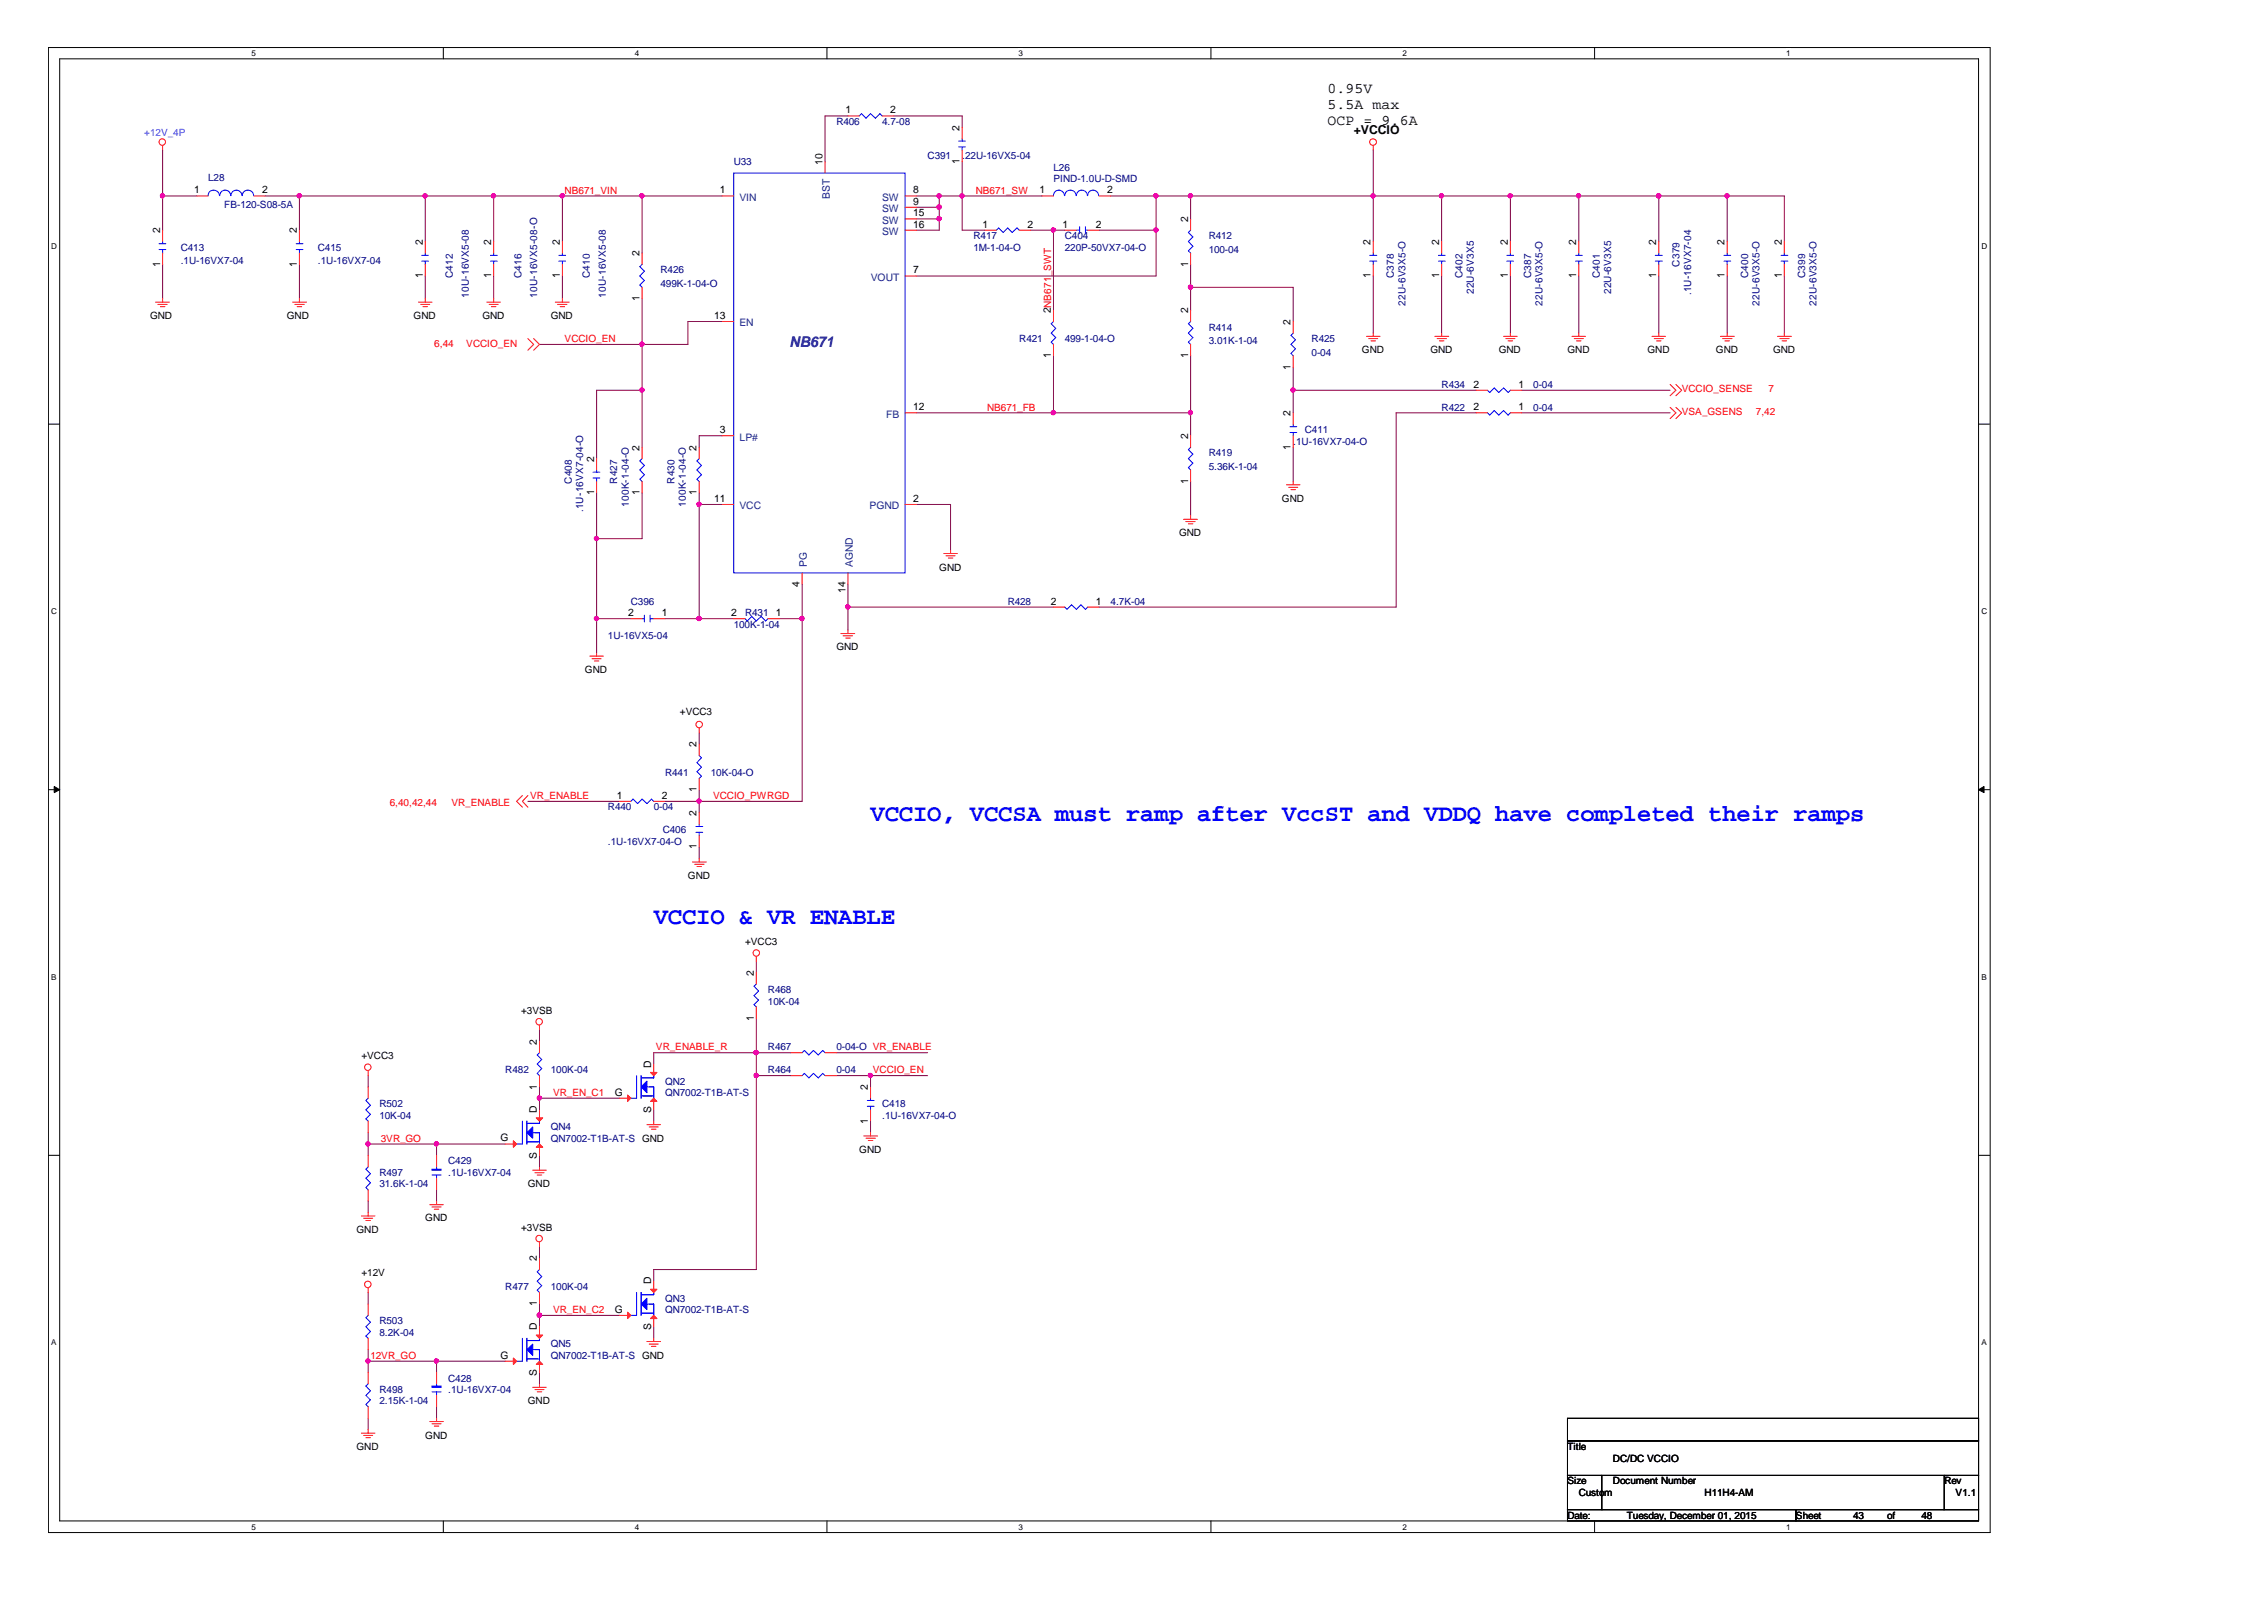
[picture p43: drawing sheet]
<svg xmlns="http://www.w3.org/2000/svg" width="297mm" height="210mm" viewBox="0 0 297 210" stroke-linecap="round" stroke-linejoin="round" font-family="sans-serif">
<defs><g id="words">
<g font-size="3.1" fill="#00f">
<text x="114.2" y="107.8">VCCIO, VCCSA must ramp after VccST and VDDQ have completed their ramps</text>
<text x="85.8" y="121.3">VCCIO &amp; VR ENABLE</text>
</g>
<g font-size="1.9">
<text x="174.2" y="12.2">0.95V</text>
<text x="174.2" y="14.3">5.5A max</text>
<text x="174.2" y="16.4">OCP = 9.6A</text>
</g>
<text font-size="1.9" fill="#000080" x="103.6" y="45.5">NB671</text>
<text font-size="1.6" x="177.6" y="17.6">+VCCIO</text>
<g font-size="1.4">
<text x="110.9" y="14.9">1</text>
<text x="116.8" y="14.9">2</text>
<text x="125.9" y="17.2" transform="rotate(-90 125.9 17.2)">2</text>
<text x="107.9" y="21.6" transform="rotate(-90 107.9 21.6)">10</text>
<text x="125.9" y="21.5" transform="rotate(-90 125.9 21.5)">1</text>
<text x="25.5" y="25.4">1</text>
<text x="34.4" y="25.4">2</text>
<text x="94.4" y="25.4">1</text>
<text x="119.8" y="25.4">8</text>
<text x="119.8" y="26.9">9</text>
<text x="119.8" y="28.4">15</text>
<text x="119.8" y="29.9">16</text>
<text x="128.9" y="29.9">1</text>
<text x="134.8" y="29.9">2</text>
<text x="136.4" y="25.4">1</text>
<text x="139.4" y="29.9">1</text>
<text x="143.8" y="29.9">2</text>
<text x="145.2" y="25.4">2</text>
<text x="155.9" y="29.1" transform="rotate(-90 155.9 29.1)">2</text>
<text x="21" y="35" transform="rotate(-90 21 35)">1</text>
<text x="21" y="30.6" transform="rotate(-90 21 30.6)">2</text>
<text x="38.9" y="35" transform="rotate(-90 38.9 35)">1</text>
<text x="38.9" y="30.6" transform="rotate(-90 38.9 30.6)">2</text>
<text x="55.5" y="32.1" transform="rotate(-90 55.5 32.1)">2</text>
<text x="64.4" y="32.1" transform="rotate(-90 64.4 32.1)">2</text>
<text x="73.4" y="32.1" transform="rotate(-90 73.4 32.1)">2</text>
<text x="83.9" y="33.6" transform="rotate(-90 83.9 33.6)">2</text>
<text x="119.8" y="35.9">7</text>
<text x="155.9" y="35" transform="rotate(-90 155.9 35)">1</text>
<text x="179.8" y="32.1" transform="rotate(-90 179.8 32.1)">2</text>
<text x="188.8" y="32.1" transform="rotate(-90 188.8 32.1)">2</text>
<text x="197.8" y="32.1" transform="rotate(-90 197.8 32.1)">2</text>
<text x="206.8" y="32.1" transform="rotate(-90 206.8 32.1)">2</text>
<text x="217.3" y="32.1" transform="rotate(-90 217.3 32.1)">2</text>
<text x="226.3" y="32.1" transform="rotate(-90 226.3 32.1)">2</text>
<text x="233.8" y="32.1" transform="rotate(-90 233.8 32.1)">2</text>
<text x="55.5" y="36.5" transform="rotate(-90 55.5 36.5)">1</text>
<text x="64.4" y="36.5" transform="rotate(-90 64.4 36.5)">1</text>
<text x="73.4" y="36.5" transform="rotate(-90 73.4 36.5)">1</text>
<text x="83.9" y="39.5" transform="rotate(-90 83.9 39.5)">1</text>
<text x="93.7" y="41.8">13</text>
<text x="137.9" y="41.1" transform="rotate(-90 137.9 41.1)">2NB671_SWT</text>
<text x="155.9" y="41.1" transform="rotate(-90 155.9 41.1)">2</text>
<text x="179.8" y="36.5" transform="rotate(-90 179.8 36.5)">1</text>
<text x="188.8" y="36.5" transform="rotate(-90 188.8 36.5)">1</text>
<text x="197.8" y="36.5" transform="rotate(-90 197.8 36.5)">1</text>
<text x="206.8" y="36.5" transform="rotate(-90 206.8 36.5)">1</text>
<text x="217.3" y="36.5" transform="rotate(-90 217.3 36.5)">1</text>
<text x="226.3" y="36.5" transform="rotate(-90 226.3 36.5)">1</text>
<text x="233.8" y="36.5" transform="rotate(-90 233.8 36.5)">1</text>
<text x="137.9" y="47" transform="rotate(-90 137.9 47)">1</text>
<text x="155.9" y="47" transform="rotate(-90 155.9 47)">1</text>
<text x="169.3" y="42.6" transform="rotate(-90 169.3 42.6)">2</text>
<text x="119.8" y="53.8">12</text>
<text x="169.3" y="48.5" transform="rotate(-90 169.3 48.5)">1</text>
<text x="193.3" y="50.9">2</text>
<text x="193.3" y="53.8">2</text>
<text x="199.2" y="50.9">1</text>
<text x="199.2" y="53.8">1</text>
<text x="83.9" y="59.1" transform="rotate(-90 83.9 59.1)">2</text>
<text x="91.4" y="59.1" transform="rotate(-90 91.4 59.1)">2</text>
<text x="94.4" y="56.8">3</text>
<text x="155.9" y="57.6" transform="rotate(-90 155.9 57.6)">2</text>
<text x="169.3" y="59" transform="rotate(-90 169.3 59)">1</text>
<text x="169.3" y="54.6" transform="rotate(-90 169.3 54.6)">2</text>
<text x="77.9" y="65" transform="rotate(-90 77.9 65)">1</text>
<text x="77.9" y="60.6" transform="rotate(-90 77.9 60.6)">2</text>
<text x="83.9" y="65" transform="rotate(-90 83.9 65)">1</text>
<text x="91.4" y="65" transform="rotate(-90 91.4 65)">1</text>
<text x="93.7" y="65.8">11</text>
<text x="119.8" y="65.8">2</text>
<text x="155.9" y="63.5" transform="rotate(-90 155.9 63.5)">1</text>
<text x="104.9" y="77" transform="rotate(-90 104.9 77)">4</text>
<text x="110.9" y="77.7" transform="rotate(-90 110.9 77.7)">14</text>
<text x="82.4" y="80.8">2</text>
<text x="86.8" y="80.8">1</text>
<text x="95.9" y="80.8">2</text>
<text x="101.8" y="80.8">1</text>
<text x="137.9" y="79.3">2</text>
<text x="143.8" y="79.3">1</text>
<text x="91.4" y="98.1" transform="rotate(-90 91.4 98.1)">2</text>
<text x="80.9" y="104.8">1</text>
<text x="86.8" y="104.8">2</text>
<text x="91.4" y="107.1" transform="rotate(-90 91.4 107.1)">2</text>
<text x="91.4" y="103.9" transform="rotate(-90 91.4 103.9)">1</text>
<text x="91.4" y="111.4" transform="rotate(-90 91.4 111.4)">1</text>
<text x="98.9" y="128" transform="rotate(-90 98.9 128)">2</text>
<text x="70.4" y="137" transform="rotate(-90 70.4 137)">2</text>
<text x="98.9" y="133.9" transform="rotate(-90 98.9 133.9)">1</text>
<text x="70.4" y="142.9" transform="rotate(-90 70.4 142.9)">1</text>
<text x="80.6" y="143.7">G</text>
<text x="85.4" y="140.1" transform="rotate(-90 85.4 140.1)">D</text>
<text x="113.9" y="143" transform="rotate(-90 113.9 143)">2</text>
<text x="65.7" y="149.7">G</text>
<text x="70.4" y="146" transform="rotate(-90 70.4 146)">D</text>
<text x="85.4" y="146" transform="rotate(-90 85.4 146)">S</text>
<text x="113.9" y="147.4" transform="rotate(-90 113.9 147.4)">1</text>
<text x="70.4" y="152" transform="rotate(-90 70.4 152)">S</text>
<text x="70.4" y="165.5" transform="rotate(-90 70.4 165.5)">2</text>
<text x="70.4" y="171.4" transform="rotate(-90 70.4 171.4)">1</text>
<text x="80.6" y="172.2">G</text>
<text x="85.4" y="168.5" transform="rotate(-90 85.4 168.5)">D</text>
<text x="65.7" y="178.2">G</text>
<text x="70.4" y="174.5" transform="rotate(-90 70.4 174.5)">D</text>
<text x="85.4" y="174.5" transform="rotate(-90 85.4 174.5)">S</text>
<text x="70.4" y="180.5" transform="rotate(-90 70.4 180.5)">S</text>
</g>
<g font-size="1.4" fill="#004080">
<text x="97" y="26.3">VIN</text>
<text x="108.9" y="26" transform="rotate(-90 108.9 26)">BST</text>
<text x="115.7" y="26.3">SW</text>
<text x="115.7" y="27.8">SW</text>
<text x="115.7" y="29.4">SW</text>
<text x="115.7" y="30.8">SW</text>
<text x="114.3" y="36.8">VOUT</text>
<text x="97" y="42.8">EN</text>
<text x="97" y="57.8">LP#</text>
<text x="116.2" y="54.8">FB</text>
<text x="97" y="66.8">VCC</text>
<text x="114.1" y="66.8">PGND</text>
<text x="105.9" y="74.4" transform="rotate(-90 105.9 74.4)">PG</text>
<text x="111.9" y="74.4" transform="rotate(-90 111.9 74.4)">AGND</text>
</g>
<text font-size="1.3" fill="#8000ff" x="18.9" y="17.9">+12V_4P</text>
<g font-size="1.3" fill="#000080">
<text x="109.7" y="16.4">R406</text>
<text x="115.7" y="16.4">4.7-08</text>
<text x="27.3" y="23.7">L28</text>
<text x="96.3" y="21.6">U33</text>
<text x="121.7" y="20.9">C391</text>
<text x="126.2" y="20.9">.22U-16VX5-04</text>
<text x="138.2" y="22.4">L26</text>
<text x="138.2" y="23.9">PIND-1.0U-D-SMD</text>
<text x="29.4" y="27.3">FB-120-S08-5A</text>
<text x="23.7" y="32.9">C413</text>
<text x="23.7" y="34.7">.1U-16VX7-04</text>
<text x="41.7" y="32.9">C415</text>
<text x="41.7" y="34.7">.1U-16VX7-04</text>
<text x="86.7" y="35.9">R426</text>
<text x="127.7" y="31.4">R417</text>
<text x="127.7" y="32.9">1M-1-04-O</text>
<text x="139.7" y="31.4">C404</text>
<text x="139.7" y="32.9">220P-50VX7-04-O</text>
<text x="158.6" y="31.4">R412</text>
<text x="158.6" y="33.2">100-04</text>
<text x="220.3" y="35" transform="rotate(-90 220.3 35)">C379</text>
<text x="59.4" y="36.5" transform="rotate(-90 59.4 36.5)">C412</text>
<text x="61.5" y="39" transform="rotate(-90 61.5 39)">10U-16VX5-08</text>
<text x="68.4" y="36.5" transform="rotate(-90 68.4 36.5)">C416</text>
<text x="70.5" y="39" transform="rotate(-90 70.5 39)">10U-16VX5-08-O</text>
<text x="77.4" y="36.5" transform="rotate(-90 77.4 36.5)">C410</text>
<text x="79.5" y="39" transform="rotate(-90 79.5 39)">10U-16VX5-08</text>
<text x="86.7" y="37.7">499K-1-04-O</text>
<text x="182.9" y="36.5" transform="rotate(-90 182.9 36.5)">C378</text>
<text x="184.4" y="40.1" transform="rotate(-90 184.4 40.1)">22U-6V3X5-O</text>
<text x="191.9" y="36.5" transform="rotate(-90 191.9 36.5)">C402</text>
<text x="193.4" y="38.6" transform="rotate(-90 193.4 38.6)">22U-6V3X5</text>
<text x="200.9" y="36.5" transform="rotate(-90 200.9 36.5)">C387</text>
<text x="202.4" y="40.1" transform="rotate(-90 202.4 40.1)">22U-6V3X5-O</text>
<text x="209.9" y="36.5" transform="rotate(-90 209.9 36.5)">C401</text>
<text x="211.4" y="38.6" transform="rotate(-90 211.4 38.6)">22U-6V3X5</text>
<text x="221.9" y="38.7" transform="rotate(-90 221.9 38.7)">.1U-16VX7-04</text>
<text x="229.4" y="36.5" transform="rotate(-90 229.4 36.5)">C400</text>
<text x="230.8" y="40.1" transform="rotate(-90 230.8 40.1)">22U-6V3X5-O</text>
<text x="236.9" y="36.5" transform="rotate(-90 236.9 36.5)">C399</text>
<text x="238.3" y="40.1" transform="rotate(-90 238.3 40.1)">22U-6V3X5-O</text>
<text x="133.7" y="44.9">R421</text>
<text x="139.7" y="44.9">499-1-04-O</text>
<text x="158.6" y="43.4">R414</text>
<text x="158.6" y="45.2">3.01K-1-04</text>
<text x="172.1" y="44.9">R425</text>
<text x="172.1" y="46.7">0-04</text>
<text x="189.1" y="50.9">R434</text>
<text x="189.1" y="53.9">R422</text>
<text x="201.2" y="50.9">0-04</text>
<text x="201.2" y="53.9">0-04</text>
<text x="158.6" y="59.9">R419</text>
<text x="169.7" y="58.3">.1U-16VX7-04-O</text>
<text x="171.2" y="56.9">C411</text>
<text x="75" y="63.5" transform="rotate(-90 75 63.5)">C408</text>
<text x="81" y="63.5" transform="rotate(-90 81 63.5)">R427</text>
<text x="88.5" y="63.5" transform="rotate(-90 88.5 63.5)">R430</text>
<text x="158.6" y="61.7">5.36K-1-04</text>
<text x="76.5" y="67.2" transform="rotate(-90 76.5 67.2)">.1U-16VX7-04-O</text>
<text x="82.5" y="66.5" transform="rotate(-90 82.5 66.5)">100K-1-04-O</text>
<text x="90" y="66.5" transform="rotate(-90 90 66.5)">100K-1-04-O</text>
<text x="79.8" y="83.8">1U-16VX5-04</text>
<text x="82.8" y="79.3">C396</text>
<text x="96.3" y="82.4">100K-1-04</text>
<text x="97.7" y="80.8">R431</text>
<text x="132.2" y="79.3">R428</text>
<text x="145.7" y="79.3">4.7K-04</text>
<text x="87.2" y="101.8">R441</text>
<text x="93.3" y="101.8">10K-04-O</text>
<text x="79.8" y="106.3">R440</text>
<text x="85.8" y="106.3">0-04</text>
<text x="79.8" y="110.8">.1U-16VX7-04-O</text>
<text x="87" y="109.3">C406</text>
<text x="100.8" y="130.3">R468</text>
<text x="100.8" y="131.8">10K-04</text>
<text x="100.8" y="137.8">R467</text>
<text x="109.7" y="137.8">0-04-O VR_ENABLE</text>
<text x="66.3" y="140.8">R482</text>
<text x="72.3" y="140.8">100K-04</text>
<text x="87.2" y="142.3">QN2</text>
<text x="87.2" y="143.8">QN7002-T1B-AT-S</text>
<text x="100.8" y="140.8">R464</text>
<text x="109.7" y="140.8">0-04</text>
<text x="49.8" y="145.3">R502</text>
<text x="49.8" y="146.8">10K-04</text>
<text x="72.3" y="148.3">QN4</text>
<text x="72.3" y="149.8">QN7002-T1B-AT-S</text>
<text x="115.7" y="145.3">C418</text>
<text x="115.7" y="146.8">.1U-16VX7-04-O</text>
<text x="49.8" y="154.3">R497</text>
<text x="49.8" y="155.8">31.6K-1-04</text>
<text x="58.8" y="154.3">.1U-16VX7-04</text>
<text x="58.8" y="152.8">C429</text>
<text x="49.8" y="173.8">R503</text>
<text x="66.3" y="169.3">R477</text>
<text x="72.3" y="169.3">100K-04</text>
<text x="87.2" y="170.7">QN3</text>
<text x="87.2" y="172.3">QN7002-T1B-AT-S</text>
<text x="49.8" y="175.2">8.2K-04</text>
<text x="72.3" y="176.8">QN5</text>
<text x="72.3" y="178.2">QN7002-T1B-AT-S</text>
<text x="49.8" y="182.7">R498</text>
<text x="49.8" y="184.2">2.15K-1-04</text>
<text x="58.8" y="182.7">.1U-16VX7-04</text>
<text x="58.8" y="181.2">C428</text>
</g>
<g font-size="1.3" fill="#f00">
<text x="74.1" y="25.4">NB671_VIN</text>
<text x="128" y="25.4">NB671_SW</text>
<text x="57" y="45.5">6,44</text>
<text x="61.2" y="45.5">VCCIO_EN</text>
<text x="74.1" y="44.9">VCCIO_EN</text>
<text x="129.5" y="53.9">NB671_FB</text>
<text x="220.6" y="51.4">VCCIO_SENSE</text>
<text x="232" y="51.4">7</text>
<text x="220.6" y="54.5">VSA_GSENS</text>
<text x="230.4" y="54.5">7,42</text>
<text x="51.1" y="105.7">6,40,42,44</text>
<text x="59.2" y="105.7">VR_ENABLE</text>
<text x="69.6" y="104.8">VR_ENABLE</text>
<text x="93.6" y="104.8">VCCIO_PWRGD</text>
<text x="86.1" y="137.8">VR_ENABLE_R</text>
<text x="72.6" y="143.8">VR_EN_C1</text>
<text x="114.5" y="140.8">VCCIO_EN</text>
<text x="50" y="149.8">3VR_GO</text>
<text x="72.6" y="172.3">VR_EN_C2</text>
<text x="48.6" y="178.3">12VR_GO</text>
</g>
<g font-size="1.3">
<text x="19.7" y="41.9">GND</text>
<text x="37.6" y="41.9">GND</text>
<text x="54.3" y="41.9">GND</text>
<text x="63.3" y="41.9">GND</text>
<text x="72.3" y="41.9">GND</text>
<text x="178.7" y="46.4">GND</text>
<text x="187.7" y="46.4">GND</text>
<text x="196.6" y="46.4">GND</text>
<text x="205.7" y="46.4">GND</text>
<text x="216.2" y="46.4">GND</text>
<text x="225.1" y="46.4">GND</text>
<text x="232.6" y="46.4">GND</text>
<text x="168.2" y="65.8">GND</text>
<text x="154.7" y="70.3">GND</text>
<text x="123.2" y="74.9">GND</text>
<text x="76.8" y="88.3">GND</text>
<text x="109.7" y="85.3">GND</text>
<text x="89.2" y="93.7">+VCC3</text>
<text x="90.3" y="115.3">GND</text>
<text x="97.7" y="124">+VCC3</text>
<text x="68.4" y="133">+3VSB</text>
<text x="47.4" y="139">+VCC3</text>
<text x="84.2" y="149.8">GND</text>
<text x="69.3" y="155.8">GND</text>
<text x="112.7" y="151.3">GND</text>
<text x="46.8" y="161.8">GND</text>
<text x="55.8" y="160.2">GND</text>
<text x="68.4" y="161.5">+3VSB</text>
<text x="47.4" y="167.4">+12V</text>
<text x="84.2" y="178.2">GND</text>
<text x="69.3" y="184.2">GND</text>
<text x="46.8" y="190.2">GND</text>
<text x="55.8" y="188.7">GND</text>
<text x="205.7" y="190.2">Title</text>
<text x="211.6" y="191.7">DC/DC VCCIO</text>
<text x="205.7" y="194.7">Size</text>
<text x="207.1" y="196.2">Custom</text>
<text x="211.6" y="194.7">Document Number</text>
<text x="223.6" y="196.2">H11H4-AM</text>
<text x="255.1" y="194.7">Rev</text>
<text x="256.6" y="196.2">V1.1</text>
<text x="205.7" y="199.2">Date:</text>
<text x="213.4" y="199.2">Tuesday, December 01, 2015</text>
<text x="235.6" y="199.2">Sheet</text>
<text x="243.1" y="199.2">43</text>
<text x="247.6" y="199.2">of</text>
<text x="252.1" y="199.2">48</text>
</g>
<g font-size="1.1">
<text x="33" y="7.4">5</text>
<text x="83.3" y="7.4">4</text>
<text x="133.6" y="7.4">3</text>
<text x="184" y="7.4">2</text>
<text x="234.4" y="7.4">1</text>
<text x="6.7" y="32.7">D</text>
<text x="260" y="32.7">D</text>
<text x="6.7" y="80.6">C</text>
<text x="260" y="80.6">C</text>
<text x="6.7" y="128.5">B</text>
<text x="260" y="128.5">B</text>
<text x="6.7" y="176.5">A</text>
<text x="260" y="176.5">A</text>
<text x="33" y="200.7">5</text>
<text x="83.3" y="200.7">4</text>
<text x="133.6" y="200.7">3</text>
<text x="184" y="200.7">2</text>
<text x="234.4" y="200.7">1</text>
</g>
</g></defs>
<path d="M6.3 6.2h254.8v194.9h-254.8zM7.8 7.7h251.8v191.8h-251.8z" fill="none" stroke="#000" stroke-width=".13"/>
<g fill="#fff">
<path d="M33 6.4h.6v1.2h-.6z"/>
<path d="M33 199.7h.6v1.2h-.6z"/>
</g>
<path d="M58.2 6.2v1.5M58.2 199.5v1.5" fill="none" stroke="#000" stroke-width=".13"/>
<g fill="#fff">
<path d="M83.3 6.4h.6v1.2h-.6z"/>
<path d="M83.3 199.7h.6v1.2h-.6z"/>
</g>
<path d="M108.5 6.2v1.5M108.5 199.5v1.5" fill="none" stroke="#000" stroke-width=".13"/>
<g fill="#fff">
<path d="M133.6 6.4h.6v1.2h-.6z"/>
<path d="M133.6 199.7h.6v1.2h-.6z"/>
</g>
<path d="M158.9 6.2v1.5M158.9 199.5v1.5" fill="none" stroke="#000" stroke-width=".13"/>
<g fill="#fff">
<path d="M184 6.4h.6v1.2h-.6z"/>
<path d="M184 199.7h.6v1.2h-.6z"/>
</g>
<path d="M209.2 6.2v1.5M209.2 199.5v1.5" fill="none" stroke="#000" stroke-width=".13"/>
<g fill="#fff">
<path d="M234.4 6.4h.5v1.2h-.5z"/>
<path d="M234.4 199.7h.5v1.2h-.5z"/>
<path d="M6.7 31.7h.8v1.2h-.8z"/>
<path d="M260 31.7h.7v1.2h-.7z"/>
<path d="M6.7 79.6h.8v1.2h-.8z"/>
<path d="M260 79.6h.7v1.2h-.7z"/>
</g>
<path d="M6.3 55.6h1.5M259.6 55.6h1.5" fill="none" stroke="#000" stroke-width=".13"/>
<g fill="#fff">
<path d="M6.7 127.6h.8v1.1h-.8z"/>
<path d="M260 127.6h.7v1.1h-.7z"/>
</g>
<path d="M6.3 103.6h1.5M259.6 103.6h1.5" fill="none" stroke="#000" stroke-width=".13"/>
<g fill="#000" stroke="#000" stroke-width=".13">
<path d="M7.1 103.2l.7 .4-.7 .4z" fill-rule="evenodd"/>
<path d="M259.6 103.6l.7-.4v.8z" fill-rule="evenodd"/>
</g>
<g fill="#fff">
<path d="M6.7 175.5h.8v1.2h-.8z"/>
<path d="M260 175.5h.7v1.2h-.7z"/>
</g>
<path d="M6.3 151.6h1.5M259.6 151.6h1.5M205.7 186.1h53.9v2.9h-53.9zM205.7 189h53.9v4.6h-53.9zM205.7 193.6h4.4v4.4h-4.4zM205.7 198h29.9v1.5h-29.9zM210.1 193.6h45v4.4h-45zM235.6 198h24v1.5h-24zM255.1 193.6h4.5v4.4h-4.5z" fill="none" stroke="#000" stroke-width=".13"/>
<g fill="none" stroke="#800040" stroke-width=".13">
<path d="M21.3 19.7v10.5M111.3 15.2h-3.1v6M117.2 15.2h9v1.5M180.2 19.7v12M21.3 25.7h4.5M21.3 34.7v4.5M34.8 25.7h59.9M39.3 25.7v4.5M39.3 34.7v4.5M55.8 25.7v6M55.8 36.2v3M64.8 25.7v6"/>
<path d="M64.8 36.2v3M73.8 25.7v6M73.8 36.2v3M84.2 25.7v7.5M84.2 39.2v19.5M120.2 25.7h16.5M120.2 28.7h3M120.2 27.2h3M123.2 25.7v4.5h-3M126.2 21.2v9h3M135.2 30.2h4.5M138.2 30.2v10.5"/>
<path d="M144.2 30.2h7.5M145.7 25.7h88.4v6M151.7 25.7v10.5h-31.5M156.2 25.7v3M156.2 34.7v6M156.2 37.7h13.5v4.5M180.2 36.2v7.5M189.1 25.7v6M189.1 36.2v7.5M198.2 25.7v6M198.2 36.2v7.5M207.1 25.7v6"/>
<path d="M207.1 36.2v7.5M217.6 25.7v6M217.6 36.2v7.5M226.6 25.7v6M226.6 36.2v7.5M234.1 36.2v7.5M84.2 51.2h-5.9v9M94.7 42.2h-4.4v3h-19.5M94.7 57.2h-3v1.5M120.2 54.2h36M138.2 46.7v7.5M156.2 46.7v10.5"/>
<path d="M169.7 51.2h24M169.7 48.2v6M169.7 58.7v4.5M193.7 54.2h-10.5v25.4h-39M199.6 54.2h19.5M199.6 51.2h19.5M78.3 64.7v21M84.2 64.7v6h-5.9M91.7 66.2h3M91.7 64.7v16.5M105.2 76.6v28.5h-18M111.3 76.6v6"/>
<path d="M111.3 79.6h26.9M120.2 66.2h4.5v6M156.2 63.2v4.5M78.3 81.2h4.5M87.2 81.2h9.1M91.7 96.2v1.4M102.2 81.2h3M69.3 105.1h12M91.7 103.6v3M91.7 111.1v1.5M70.8 135.1v1.5M99.2 133.6v33h-13.4v1.5"/>
<path d="M99.2 126.1v1.5M103.8 138.1h-18v1.5M109.7 138.1h12M48.3 141.1v1.5M48.3 148.6v3M48.3 157.6v1.5M48.3 150.1h18M57.3 150.1v1.5M57.3 156.1v1.5M70.8 142.6v3M70.8 151.6v1.5M70.8 144.1h10.5"/>
<path d="M85.8 145.6v1.5M99.2 141.1h4.6M109.7 141.1h12M114.2 141.1v1.5M114.2 147.1v1.5M48.3 169.6v1.5M48.3 177.1v3M48.3 178.6h18M57.3 178.6v1.5M70.8 172.6h10.5M70.8 163.6v1.5M70.8 171.1v2.9"/>
<path d="M85.8 174v1.6M48.3 186.1v1.5M57.3 184.5v1.6M70.8 180.1v1.4"/>
</g>
<g fill="#f0f" stroke="#f0f" stroke-width=".13">
<circle cx="70.8" cy="172.5" r=".29"/>
<circle cx="70.8" cy="144" r=".29"/>
<circle cx="57.2" cy="150.1" r=".29"/>
<circle cx="57.2" cy="178.5" r=".29"/>
<circle cx="48.3" cy="178.5" r=".29"/>
<circle cx="48.3" cy="150.1" r=".29"/>
<circle cx="99.2" cy="138.1" r=".29"/>
<circle cx="99.2" cy="141.1" r=".29"/>
<circle cx="39.3" cy="25.7" r=".29"/>
<circle cx="126.2" cy="25.7" r=".29"/>
<circle cx="156.2" cy="54.1" r=".29"/>
<circle cx="151.6" cy="30.2" r=".29"/>
<circle cx="207.1" cy="25.7" r=".29"/>
<circle cx="151.6" cy="25.7" r=".29"/>
<circle cx="138.2" cy="30.2" r=".29"/>
<circle cx="138.2" cy="54.1" r=".29"/>
<circle cx="217.6" cy="25.7" r=".29"/>
<circle cx="55.8" cy="25.7" r=".29"/>
<circle cx="21.3" cy="25.7" r=".29"/>
<circle cx="73.8" cy="25.7" r=".29"/>
<circle cx="64.7" cy="25.7" r=".29"/>
<circle cx="84.2" cy="25.7" r=".29"/>
<circle cx="84.2" cy="51.2" r=".29"/>
<circle cx="84.2" cy="45.2" r=".29"/>
<circle cx="78.2" cy="81.1" r=".29"/>
<circle cx="105.2" cy="81.1" r=".29"/>
<circle cx="91.7" cy="81.1" r=".29"/>
<circle cx="91.7" cy="66.2" r=".29"/>
<circle cx="123.2" cy="27.2" r=".29"/>
<circle cx="123.2" cy="25.7" r=".29"/>
<circle cx="123.2" cy="28.7" r=".29"/>
<circle cx="226.6" cy="25.7" r=".29"/>
<circle cx="78.2" cy="70.6" r=".29"/>
<circle cx="156.2" cy="25.7" r=".29"/>
<circle cx="198.1" cy="25.7" r=".29"/>
<circle cx="189.1" cy="25.7" r=".29"/>
<circle cx="180.1" cy="25.7" r=".29"/>
<circle cx="91.7" cy="105.1" r=".29"/>
<circle cx="156.2" cy="37.7" r=".29"/>
<circle cx="169.6" cy="51.2" r=".29"/>
<circle cx="111.2" cy="79.6" r=".29"/>
<circle cx="114.2" cy="141.1" r=".29"/>
</g>
<g fill="none" stroke="#f00" stroke-width=".13">
<path d="M21.3 19.1v.6M111.3 15.2h1.4M115.7 15.2h1.5M126.2 16.7v1.5M126.2 19.7v1.5M180.2 19.1v.6M20.4 39.6h1.8M20.7 39.9h1.2M21.3 30.2v1.5M21.3 33.2v1.5M21.3 39.2v.4M25.8 25.7h1.5"/>
<path d="M33.3 25.7h1.5M38.4 39.6h1.8M38.7 39.9h1.2M39.3 30.2v1.5M39.3 33.2v1.5M39.3 39.2v.4M54.9 39.6h1.8M55.2 39.9h1.2M55.8 31.7v1.5M55.8 34.7v1.5M55.8 39.2v.4M63.9 39.6h1.8"/>
<path d="M64.2 39.9h1.2M64.8 31.7v1.5M64.8 34.7v1.5M64.8 39.2v.4M72.9 39.6h1.8M73.2 39.9h1.2M73.8 31.7v1.5M73.8 34.7v1.5M73.8 39.2v.4M84.2 33.2v1.5M84.2 37.7v1.5M94.7 25.7h1.6"/>
<path d="M108.2 21.2v1.5M118.7 25.7h1.5M118.7 30.2h1.5M118.7 36.2h1.5M118.7 27.2h1.5M118.7 28.7h1.5M129.2 30.2h1.5M133.7 30.2h1.5M136.7 25.7h1.5M139.7 30.2h1.5M142.7 30.2h1.5M144.2 25.7h1.5"/>
<path d="M156.2 28.7v1.5M156.2 33.2v1.5M180.2 31.7v1.5M180.2 34.7v1.5M189.1 31.7v1.5M189.1 34.7v1.5M198.2 31.7v1.5M198.2 34.7v1.5M207.1 31.7v1.5M207.1 34.7v1.5M217.6 31.7v1.5M217.6 34.7v1.5"/>
<path d="M226.6 31.7v1.5M226.6 34.7v1.5M234.1 31.7v1.5M234.1 34.7v1.5M21 40.2h.6M39 40.2h.6M55.5 40.2h.6M64.5 40.2h.6M69.3 44.4l.7 .8-.7 .7M70 44.4l.8 .8-.8 .7M73.5 40.2h.6M84.2 58.7v1.5"/>
<path d="M91.7 58.7v1.5M94.7 42.2h1.6M94.7 57.2h1.6M118.7 54.2h1.5M138.2 40.7v1.5M138.2 45.2v1.5M156.2 40.7v1.5M156.2 45.2v1.5M156.2 57.2v1.5M169.7 42.2v1.5M169.7 46.7v1.5M169.7 54.2v1.5"/>
<path d="M169.7 57.2v1.5M179.3 44.1h1.8M179.6 44.4h1.2M179.9 44.7h.6M180.2 43.7v.4M188.3 44.1h1.8M188.6 44.4h1.2M188.8 44.7h.6M189.1 43.7v.4M193.7 51.2h1.5M193.7 54.2h1.5M197.3 44.1h1.8"/>
<path d="M197.6 44.4h1.2M197.9 44.7h.6M198.2 43.7v.4M198.2 51.2h1.4M198.2 54.2h1.4M206.2 44.1h1.8M206.5 44.4h1.2M206.8 44.7h.6M207.1 43.7v.4M216.7 44.1h1.8M217 44.4h1.2M217.3 44.7h.6"/>
<path d="M217.6 43.7v.4M219.1 50.4l.8 .8-.8 .7M219.1 53.4l.8 .8-.8 .7M219.9 50.4l.7 .8-.7 .7M219.9 53.4l.7 .8-.7 .7M225.7 44.1h1.8M226 44.4h1.2M226.3 44.7h.6M226.6 43.7v.4M233.2 44.1h1.8M233.5 44.4h1.2M233.8 44.7h.6"/>
<path d="M234.1 43.7v.4M78.3 60.2v1.5M78.3 63.2v1.5M84.2 63.2v1.5M91.7 63.2v1.5M94.7 66.2h1.6M105.2 75.2v1.4M111.3 75.2v1.4M118.7 66.2h1.5M123.8 72.6h1.8M124.1 72.9h1.2M124.4 73.2h.6"/>
<path d="M124.7 72.2v.4M138.2 79.6h1.5M142.7 79.6h1.5M155.3 68.1h1.8M155.6 68.4h1.2M155.9 68.7h.6M156.2 61.7v1.5M156.2 67.7v.4M168.8 63.6h1.8M169.1 63.9h1.2M169.4 64.2h.6M169.7 63.2v.4"/>
<path d="M77.4 86.1h1.8M77.7 86.4h1.2M78 86.7h.6M78.3 85.7v.4M82.8 81.2h1.4M85.8 81.2h1.4M91.7 95.5v.7M91.7 97.6v1.5M96.3 81.2h1.4M100.8 81.2h1.4M110.3 83.1h1.8M110.6 83.4h1.2"/>
<path d="M111 83.7h.5M111.3 82.6v.5M68.5 104.4l-.7 .7 .7 .8M69.3 104.4l-.8 .7 .8 .8M81.3 105.1h1.5M85.8 105.1h1.4M90.8 113.1h1.9M91.1 113.4h1.3M91.4 113.7h.6M91.7 102.1v1.5M91.7 106.6v1.5M91.7 109.6v1.5"/>
<path d="M91.7 112.6v.5M70.8 134.5v.6M70.8 136.6v1.5M85.8 139.6v1.5M99.2 125.5v.6M99.2 127.6v1.5M99.2 132.1v1.5M103.8 138.1h1.4M108.2 138.1h1.5M47.4 159.5h1.8M47.7 159.8h1.2M48.3 140.5v.6"/>
<path d="M48.3 142.6v1.5M48.3 147.1v1.5M48.3 151.6v1.5M48.3 156.1v1.5M48.3 159.1v.4M56.4 158h1.8M56.7 158.3h1.2M57 158.6h.6M57.3 151.6v1.5M57.3 154.6v1.5M57.3 157.6v.4M66.3 150.1h1.5"/>
<path d="M69.9 153.5h1.8M70.2 153.9h1.2M70.5 154.1h.6M70.8 141.1v1.5M70.8 145.6v1.5M70.8 150.1v1.5M70.8 153.1v.4M81.3 144.1h1.5M84.9 147.5h1.8M85.2 147.8h1.2M85.5 148.1h.6M85.8 144.1v1.5"/>
<path d="M85.8 147.1v.4M103.8 141.1h1.4M108.2 141.1h1.5M113.3 149h1.8M113.6 149.3h1.3M113.9 149.6h.6M114.2 142.6v1.5M114.2 145.6v1.5M114.2 148.6v.4M48 160.1h.6M48.3 169v.6M48.3 171.1v1.5"/>
<path d="M48.3 175.6v1.5M66.3 178.6h1.5M70.8 163v.6M70.8 165.1v1.5M70.8 169.6v1.5M70.8 174v1.6M70.8 178.6v1.5M81.3 172.6h1.5M84.9 176h1.8M85.2 176.3h1.2M85.5 176.6h.6M85.8 168.1v1.5"/>
<path d="M85.8 172.6v1.4M85.8 175.6v.4M47.4 188h1.8M47.7 188.3h1.2M48 188.6h.6M48.3 180.1v1.4M48.3 184.5v1.6M48.3 187.6v.4M56.4 186.5h1.8M56.7 186.8h1.2M57 187.1h.6M57.3 180.1v1.4"/>
<path d="M57.3 183.1v1.4M57.3 186.1v.4M69.9 182h1.8M70.2 182.3h1.2M70.5 182.6h.6M70.8 181.5v.5"/>
<circle cx="21.3" cy="18.6" r=".43"/>
<circle cx="180.2" cy="18.6" r=".44"/>
<circle cx="91.7" cy="95" r=".43"/>
<circle cx="70.7" cy="134" r=".43"/>
<circle cx="99.2" cy="125" r=".43"/>
<circle cx="48.3" cy="140" r=".43"/>
<circle cx="48.3" cy="168.5" r=".43"/>
<circle cx="70.7" cy="162.5" r=".43"/>
</g>
<g fill="none" stroke="#00f" stroke-width=".13">
<path d="M112.7 15.2l.3-.3 .6 .6 .6-.6 .7 .6 .5-.6 .3 .3M125.8 18.5h.9M125.8 19.3h.9M126.2 18.2v.3M126.2 19.3v.4M20.9 32h.9M20.9 32.7h.9M21.3 31.7v.3M21.3 32.7v.5M27.3 25.7a.74 .74 0 0 1 .7-.8 .74 .74 0 0 1 .8 .8M28.8 25.7a.72 .72 0 0 1 .7-.8 .72 .72 0 0 1 .8 .8M30.3 25.7a.72 .72 0 0 1 .7-.8 .72 .72 0 0 1 .7 .8"/>
<path d="M31.8 25.7a.74 .74 0 0 1 .7-.8 .74 .74 0 0 1 .8 .8M38.9 32h.9M38.9 32.7h.9M39.3 31.7v.3M39.3 32.7v.5M55.3 33.5h.9M55.3 34.3h.9M55.8 33.2v.3M55.8 34.3v.4M64.3 33.5h.9M64.3 34.3h.9M64.8 33.2v.3"/>
<path d="M64.8 34.3v.4M73.3 33.5h.9M73.3 34.3h.9M73.8 33.2v.3M73.8 34.3v.4M84.2 34.7l-.3 .3 .6 .6-.6 .6 .6 .6-.6 .6 .3 .3M96.3 22.7h22.4v52.5h-22.4zM130.7 30.2l.3-.3 .6 .6 .6-.6 .6 .6 .6-.6 .3 .3M138.2 25.7a.72 .72 0 0 1 .7-.8 .72 .72 0 0 1 .8 .8M139.7 25.7a.74 .74 0 0 1 .7-.8 .74 .74 0 0 1 .8 .8M141.2 25.7a.72 .72 0 0 1 .7-.8 .72 .72 0 0 1 .8 .8M141.2 30.2h.4"/>
<path d="M141.6 29.7v1M142.4 30.2h.3M142.4 29.7v1M142.7 25.7a.72 .72 0 0 1 .7-.8 .72 .72 0 0 1 .7 .8M156.2 30.2l-.3 .3 .6 .6-.6 .6 .6 .6-.6 .6 .3 .3M179.7 33.5h.9M179.7 34.3h.9M180.2 33.2v.3M180.2 34.3v.4M188.7 33.5h.9M188.7 34.3h.9M189.1 33.2v.3"/>
<path d="M189.1 34.3v.4M197.7 33.5h.9M197.7 34.3h.9M198.2 33.2v.3M198.2 34.3v.4M206.7 33.5h.9M206.7 34.3h.9M207.1 33.2v.3M207.1 34.3v.4M217.2 33.5h.9M217.2 34.3h.9M217.6 33.2v.3"/>
<path d="M217.6 34.3v.4M226.2 33.5h.9M226.2 34.3h.9M226.6 33.2v.3M226.6 34.3v.4M233.7 33.5h.9M233.7 34.3h.9M234.1 33.2v.3M234.1 34.3v.4M138.2 42.2l-.3 .3 .6 .6-.6 .6 .6 .6-.6 .6 .3 .3M156.2 42.2l-.3 .3 .6 .6-.6 .6 .6 .6-.6 .6 .3 .3M156.2 58.7l-.3 .3 .6 .6-.6 .6 .6 .6-.6 .6 .3 .3"/>
<path d="M169.2 56h.9M169.2 56.7h.9M169.7 43.7l-.3 .3 .6 .6-.6 .6 .6 .6-.6 .6 .3 .3M169.7 55.7v.3M169.7 56.7v.5M195.2 51.2l.3 .3 .5-.6 .6 .6 .7-.6 .6 .6 .3-.3M195.2 54.2l.3 .3 .5-.6 .6 .6 .7-.6 .6 .6 .3-.3M77.8 61.9h.9M77.8 62.7h.9M78.3 61.7v.2M78.3 62.7v.5M84.2 60.2l-.3 .3 .6 .6-.6 .6 .6 .6-.6 .6 .3 .3"/>
<path d="M91.7 60.2l-.3 .3 .6 .6-.6 .6 .6 .6-.6 .6 .3 .3M139.7 79.6l.3 .3 .6-.6 .6 .6 .6-.6 .6 .6 .3-.3M84.2 81.2h.3M84.5 80.7v.9M85.3 81.2h.5M85.3 80.7v.9M91.7 99.1l.3 .3-.6 .6 .6 .6-.6 .6 .6 .6-.3 .3M97.7 81.2l.3 .3 .6-.6 .6 .6 .7-.6 .6 .6 .3-.3M82.8 105.1l.3-.3 .6 .6 .5-.6 .7 .6 .6-.6 .3 .3M91.3 108.4h.9M91.3 109.2h.9M91.7 108.1v.3"/>
<path d="M91.7 109.2v.4M70.8 138.1l-.3 .3 .6 .6-.6 .6 .6 .6-.6 .6 .3 .3M99.2 129.1l-.3 .3 .6 .6-.6 .6 .6 .6-.6 .6 .3 .3M105.2 138.1l.3-.3 .6 .6 .6-.6 .7 .6 .5-.6 .3 .3M48.3 144.1l-.3 .3 .6 .6-.6 .6 .6 .6-.6 .6 .3 .3M48.3 153.1l-.3 .3 .6 .6-.6 .6 .6 .6-.6 .6 .3 .3M56.7 154.1h1.2M57.3 153.1v.3M57.3 154.1v.5M68.5 147.1v3h-.7M69.1 147.1v3M69.1 149.8h1.7"/>
<path d="M69.9 148.6h.9v1.5M70.8 147.1v.3h-1.7M83.5 141.1v3h-.7M84.1 141.1v3M84.1 143.8h1.7M84.9 142.6h.9v1.5M85.8 141.1v.3h-1.7M105.2 141.1l.3-.3 .6 .6 .6-.6 .7 .6 .5-.6 .3 .3M113.8 144.4h.9M113.8 145.1h.9M114.2 144.1v.3M114.2 145.1v.5"/>
<path d="M48.3 172.6l-.3 .3 .6 .6-.6 .5 .6 .7-.6 .6 .3 .3M68.5 175.6v3h-.7M69.1 175.6v3M69.1 178.3h1.7M69.9 177.1h.9v1.5M70.8 166.6l-.3 .2 .6 .7-.6 .6 .6 .6-.6 .6 .3 .3M70.8 175.6v.3h-1.7M83.5 169.6v3h-.7M84.1 169.6v3M84.1 172.3h1.7M84.9 171.1h.9v1.5M85.8 169.6v.3h-1.7"/>
<path d="M48.3 181.5l-.3 .3 .6 .7-.6 .6 .6 .6-.6 .5 .3 .3M56.7 182.6h1.2M57.3 181.5v.3M57.3 182.6v.5"/>
</g>
<g fill="#00f" stroke="#00f" stroke-width=".13">
<path d="M56.7 181.8h1.2v.2h-1.2z" fill-rule="evenodd"/>
<path d="M56.7 153.4h1.2v.1h-1.2z" fill-rule="evenodd"/>
<path d="M69.9 147.8v1.5l-.8-.7z" fill-rule="evenodd"/>
<path d="M69.1 177.1l.8-.8v1.5z" fill-rule="evenodd"/>
<path d="M84.1 142.6l.8-.8v1.6z" fill-rule="evenodd"/>
<path d="M84.1 171.1l.8-.8v1.5z" fill-rule="evenodd"/>
</g>
<g fill="#f00" stroke="#f00" stroke-width=".13">
<path d="M67.4 149.7l.4 .4-.4 .4z" fill-rule="evenodd"/>
<path d="M70.4 146.7h.8l-.4 .4z" fill-rule="evenodd"/>
<path d="M70.4 150.5l.4-.4 .4 .4z" fill-rule="evenodd"/>
<path d="M67.4 178.2l.4 .4-.4 .4z" fill-rule="evenodd"/>
<path d="M70.4 175.1h.8l-.4 .5z" fill-rule="evenodd"/>
<path d="M70.8 178.6l.4 .4h-.8z" fill-rule="evenodd"/>
<path d="M82.3 143.7l.5 .4-.5 .4z" fill-rule="evenodd"/>
<path d="M85.3 140.7h.9l-.4 .4z" fill-rule="evenodd"/>
<path d="M85.8 144.1l.4 .4h-.9z" fill-rule="evenodd"/>
<path d="M82.3 172.1l.5 .5-.5 .4z" fill-rule="evenodd"/>
<path d="M85.3 169.1h.9l-.4 .5z" fill-rule="evenodd"/>
<path d="M85.3 173l.5-.4 .4 .4z" fill-rule="evenodd"/>
</g>
<use href="#words"/>
</svg>
